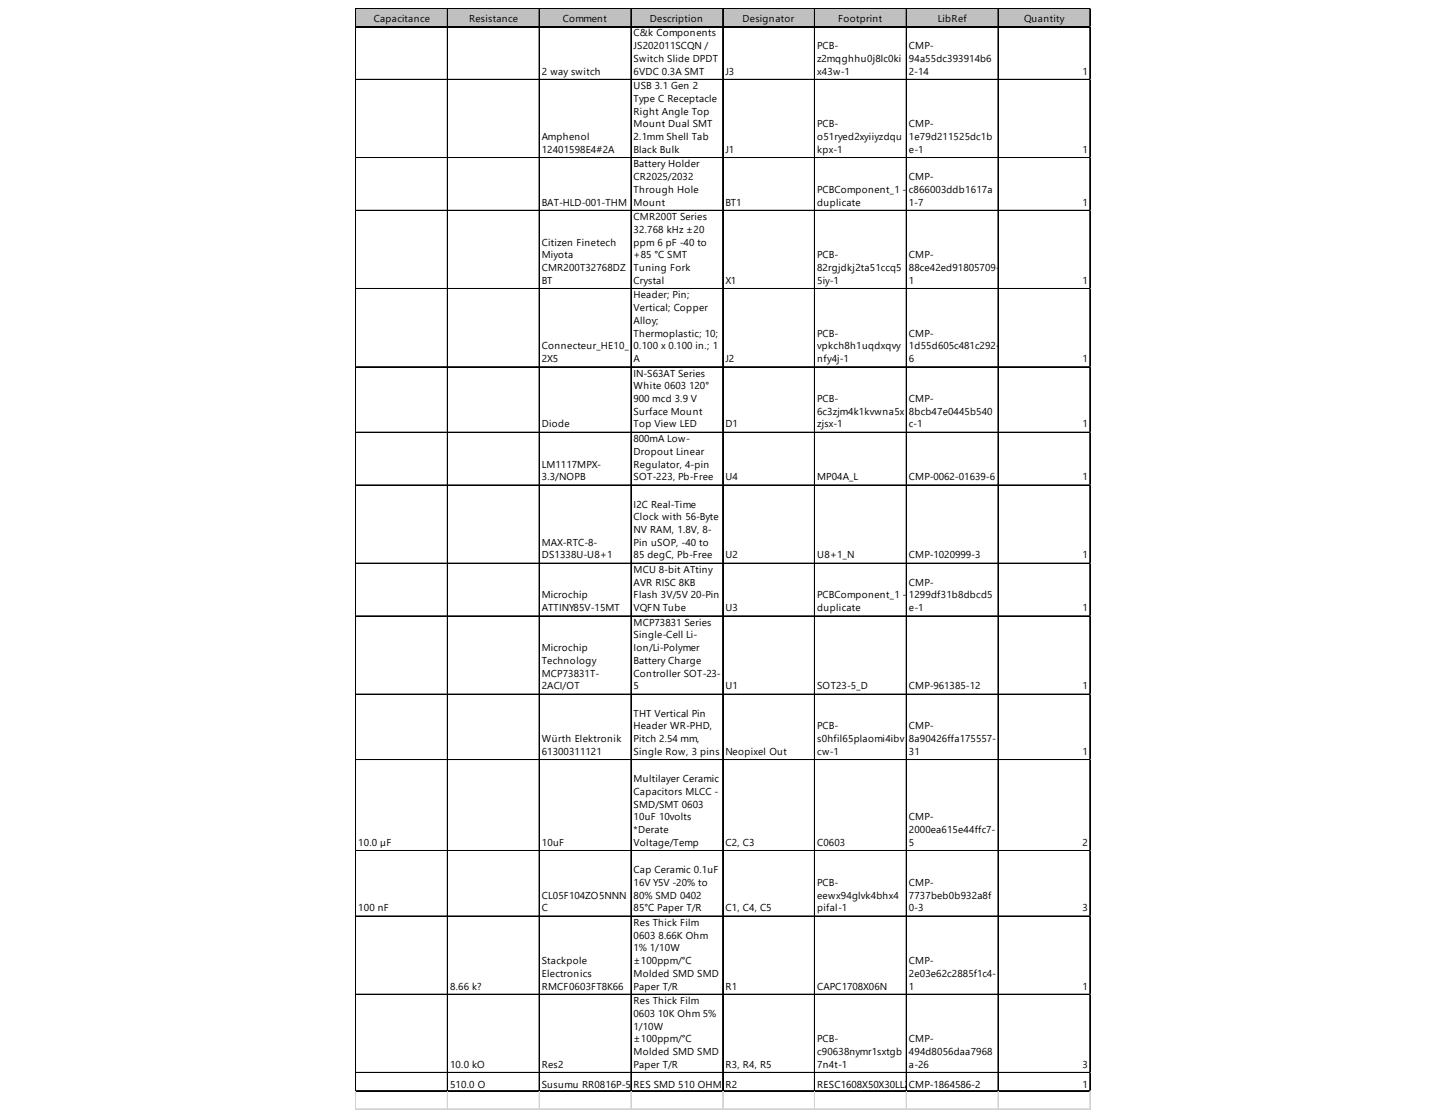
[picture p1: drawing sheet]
<svg xmlns="http://www.w3.org/2000/svg" width="279mm" height="216mm" viewBox="0 0 279 216" stroke-linecap="round" stroke-linejoin="round" font-family="sans-serif">
<defs><g id="words">
<g font-size="1.9">
<text x="72.1" y="4.2">Capacitance</text>
<text x="90.5" y="4.2">Resistance</text>
<text x="108.6" y="4.2">Comment</text>
<text x="125.4" y="4.2">Description</text>
<text x="143.3" y="4.2">Designator</text>
<text x="161.7" y="4.2">Footprint</text>
<text x="181" y="4.2">LibRef</text>
<text x="197.6" y="4.2">Quantity</text>
<text x="122.3" y="7">C&amp;k Components</text>
<text x="122.3" y="9.5">JS202011SCQN /</text>
<text x="122.3" y="11.9">Switch Slide DPDT</text>
<text x="157.7" y="9.5">PCB-</text>
<text x="157.7" y="11.9">z2mqghhu0j8lc0ki</text>
<text x="175.4" y="9.5">CMP-</text>
<text x="175.4" y="11.9">94a55dc393914b6</text>
<text x="104.5" y="14.4">2 way switch</text>
<text x="122.3" y="14.4">6VDC 0.3A SMT</text>
<text x="122.3" y="17.2">USB 3.1 Gen 2</text>
<text x="140" y="14.4">J3</text>
<text x="157.7" y="14.4">x43w-1</text>
<text x="175.4" y="14.4">2-14</text>
<text x="208.9" y="14.4">1</text>
<text x="122.3" y="19.7">Type C Receptacle</text>
<text x="122.3" y="22.1">Right Angle Top</text>
<text x="104.5" y="27">Amphenol</text>
<text x="104.5" y="29.5">12401598E4#2A</text>
<text x="122.3" y="24.6">Mount Dual SMT</text>
<text x="122.3" y="27">2.1mm Shell Tab</text>
<text x="122.3" y="29.5">Black Bulk</text>
<text x="140" y="29.5">J1</text>
<text x="157.7" y="24.6">PCB-</text>
<text x="157.7" y="27">o51ryed2xyiiyzdqu</text>
<text x="157.7" y="29.5">kpx-1</text>
<text x="175.4" y="24.6">CMP-</text>
<text x="175.4" y="27">1e79d211525dc1b</text>
<text x="175.4" y="29.5">e-1</text>
<text x="208.9" y="29.5">1</text>
<text x="122.3" y="32.3">Battery Holder</text>
<text x="122.3" y="34.8">CR2025/2032</text>
<text x="175.4" y="34.8">CMP-</text>
<text x="104.5" y="39.7">BAT-HLD-001-THM</text>
<text x="122.3" y="37.2">Through Hole</text>
<text x="122.3" y="39.7">Mount</text>
<text x="140" y="39.7">BT1</text>
<text x="157.7" y="37.2">PCBComponent_1 -</text>
<text x="157.7" y="39.7">duplicate</text>
<text x="175.4" y="37.2">c866003ddb1617a</text>
<text x="175.4" y="39.7">1-7</text>
<text x="208.9" y="39.7">1</text>
<text x="104.5" y="47.4">Citizen Finetech</text>
<text x="122.3" y="42.5">CMR200T Series</text>
<text x="122.3" y="44.9">32.768 kHz ±20</text>
<text x="122.3" y="47.4">ppm 6 pF -40 to</text>
<text x="104.5" y="49.8">Miyota</text>
<text x="104.5" y="52.3">CMR200T32768DZ</text>
<text x="122.3" y="49.8">+85 °C SMT</text>
<text x="122.3" y="52.3">Tuning Fork</text>
<text x="157.7" y="49.8">PCB-</text>
<text x="157.7" y="52.3">82rgjdkj2ta51ccq5</text>
<text x="175.4" y="49.8">CMP-</text>
<text x="175.4" y="52.3">88ce42ed91805709-</text>
<text x="104.5" y="54.8">BT</text>
<text x="122.3" y="54.8">Crystal</text>
<text x="122.3" y="57.6">Header; Pin;</text>
<text x="140" y="54.8">X1</text>
<text x="157.7" y="54.8">5iy-1</text>
<text x="175.4" y="54.8">1</text>
<text x="208.9" y="54.8">1</text>
<text x="122.3" y="60">Vertical; Copper</text>
<text x="122.3" y="62.5">Alloy;</text>
<text x="122.3" y="64.9">Thermoplastic; 10;</text>
<text x="157.7" y="64.9">PCB-</text>
<text x="175.4" y="64.9">CMP-</text>
<text x="104.5" y="67.4">Connecteur_HE10_</text>
<text x="104.5" y="69.8">2X5</text>
<text x="122.3" y="67.4">0.100 x 0.100 in.; 1</text>
<text x="122.3" y="69.8">A</text>
<text x="140" y="69.8">J2</text>
<text x="157.7" y="67.4">vpkch8h1uqdxqvy</text>
<text x="157.7" y="69.8">nfy4j-1</text>
<text x="175.4" y="67.4">1d55d605c481c292-</text>
<text x="175.4" y="69.8">6</text>
<text x="208.9" y="69.8">1</text>
<text x="122.3" y="72.7">IN-S63AT Series</text>
<text x="122.3" y="75.1">White 0603 120°</text>
<text x="122.3" y="77.6">900 mcd 3.9 V</text>
<text x="157.7" y="77.6">PCB-</text>
<text x="175.4" y="77.6">CMP-</text>
<text x="104.5" y="82.5">Diode</text>
<text x="122.3" y="80">Surface Mount</text>
<text x="122.3" y="82.5">Top View LED</text>
<text x="140" y="82.5">D1</text>
<text x="157.7" y="80">6c3zjm4k1kvwna5x</text>
<text x="157.7" y="82.5">zjsx-1</text>
<text x="175.4" y="80">8bcb47e0445b540</text>
<text x="175.4" y="82.5">c-1</text>
<text x="208.9" y="82.5">1</text>
<text x="122.3" y="85.3">800mA Low-</text>
<text x="122.3" y="87.7">Dropout Linear</text>
<text x="104.5" y="90.2">LM1117MPX-</text>
<text x="104.5" y="92.7">3.3/NOPB</text>
<text x="122.3" y="90.2">Regulator, 4-pin</text>
<text x="122.3" y="92.7">SOT-223, Pb-Free</text>
<text x="140" y="92.7">U4</text>
<text x="157.7" y="92.7">MP04A_L</text>
<text x="175.4" y="92.7">CMP-0062-01639-6</text>
<text x="208.9" y="92.7">1</text>
<text x="122.3" y="97.9">I2C Real-Time</text>
<text x="122.3" y="100.4">Clock with 56-Byte</text>
<text x="104.5" y="105.3">MAX-RTC-8-</text>
<text x="104.5" y="107.7">DS1338U-U8+1</text>
<text x="122.3" y="102.8">NV RAM, 1.8V, 8-</text>
<text x="122.3" y="105.3">Pin uSOP, -40 to</text>
<text x="122.3" y="107.7">85 degC, Pb-Free</text>
<text x="140" y="107.7">U2</text>
<text x="157.7" y="107.7">U8+1_N</text>
<text x="175.4" y="107.7">CMP-1020999-3</text>
<text x="208.9" y="107.7">1</text>
<text x="122.3" y="110.6">MCU 8-bit ATtiny</text>
<text x="122.3" y="113">AVR RISC 8KB</text>
<text x="175.4" y="113">CMP-</text>
<text x="104.5" y="115.5">Microchip</text>
<text x="104.5" y="117.9">ATTINY85V-15MT</text>
<text x="122.3" y="115.5">Flash 3V/5V 20-Pin</text>
<text x="122.3" y="117.9">VQFN Tube</text>
<text x="140" y="117.9">U3</text>
<text x="157.7" y="115.5">PCBComponent_1 -</text>
<text x="157.7" y="117.9">duplicate</text>
<text x="175.4" y="115.5">1299df31b8dbcd5</text>
<text x="175.4" y="117.9">e-1</text>
<text x="208.9" y="117.9">1</text>
<text x="104.5" y="125.6">Microchip</text>
<text x="122.3" y="120.7">MCP73831 Series</text>
<text x="122.3" y="123.2">Single-Cell Li-</text>
<text x="122.3" y="125.6">Ion/Li-Polymer</text>
<text x="104.5" y="128.1">Technology</text>
<text x="104.5" y="130.6">MCP73831T-</text>
<text x="122.3" y="128.1">Battery Charge</text>
<text x="122.3" y="130.6">Controller SOT-23-</text>
<text x="104.5" y="133">2ACI/OT</text>
<text x="122.3" y="133">5</text>
<text x="140" y="133">U1</text>
<text x="157.7" y="133">SOT23-5_D</text>
<text x="175.4" y="133">CMP-961385-12</text>
<text x="208.9" y="133">1</text>
<text x="104.5" y="143.2">Würth Elektronik</text>
<text x="122.3" y="138.3">THT Vertical Pin</text>
<text x="122.3" y="140.7">Header WR-PHD,</text>
<text x="122.3" y="143.2">Pitch 2.54 mm,</text>
<text x="157.7" y="140.7">PCB-</text>
<text x="157.7" y="143.2">s0hfil65plaomi4ibv</text>
<text x="175.4" y="140.7">CMP-</text>
<text x="175.4" y="143.2">8a90426ffa175557-</text>
<text x="104.5" y="145.6">61300311121</text>
<text x="122.3" y="145.6">Single Row, 3 pins</text>
<text x="140" y="145.6">Neopixel Out</text>
<text x="157.7" y="145.6">cw-1</text>
<text x="175.4" y="145.6">31</text>
<text x="208.9" y="145.6">1</text>
<text x="122.3" y="150.9">Multilayer Ceramic</text>
<text x="122.3" y="153.4">Capacitors MLCC -</text>
<text x="122.3" y="155.8">SMD/SMT 0603</text>
<text x="122.3" y="158.3">10uF 10volts</text>
<text x="122.3" y="160.7">*Derate</text>
<text x="175.4" y="158.3">CMP-</text>
<text x="175.4" y="160.7">2000ea615e44ffc7-</text>
<text x="69.1" y="163.2">10.0 µF</text>
<text x="104.5" y="163.2">10uF</text>
<text x="122.3" y="163.2">Voltage/Temp</text>
<text x="140" y="163.2">C2, C3</text>
<text x="157.7" y="163.2">C0603</text>
<text x="175.4" y="163.2">5</text>
<text x="208.9" y="163.2">2</text>
<text x="104.5" y="173.4">CL05F104ZO5NNN</text>
<text x="122.3" y="168.5">Cap Ceramic 0.1uF</text>
<text x="122.3" y="170.9">16V Y5V -20% to</text>
<text x="122.3" y="173.4">80% SMD 0402</text>
<text x="157.7" y="170.9">PCB-</text>
<text x="157.7" y="173.4">eewx94glvk4bhx4</text>
<text x="175.4" y="170.9">CMP-</text>
<text x="175.4" y="173.4">7737beb0b932a8f</text>
<text x="69.1" y="175.8">100 nF</text>
<text x="104.5" y="175.8">C</text>
<text x="122.3" y="175.8">85°C Paper T/R</text>
<text x="122.3" y="178.6">Res Thick Film</text>
<text x="140" y="175.8">C1, C4, C5</text>
<text x="157.7" y="175.8">pifal-1</text>
<text x="175.4" y="175.8">0-3</text>
<text x="208.9" y="175.8">3</text>
<text x="122.3" y="181.1">0603 8.66K Ohm</text>
<text x="122.3" y="183.5">1% 1/10W</text>
<text x="86.8" y="190.9">8.66 k?</text>
<text x="104.5" y="186">Stackpole</text>
<text x="104.5" y="188.5">Electronics</text>
<text x="104.5" y="190.9">RMCF0603FT8K66</text>
<text x="122.3" y="186">±100ppm/°C</text>
<text x="122.3" y="188.5">Molded SMD SMD</text>
<text x="122.3" y="190.9">Paper T/R</text>
<text x="140" y="190.9">R1</text>
<text x="157.7" y="190.9">CAPC1708X06N</text>
<text x="175.4" y="186">CMP-</text>
<text x="175.4" y="188.5">2e03e62c2885f1c4-</text>
<text x="175.4" y="190.9">1</text>
<text x="208.9" y="190.9">1</text>
<text x="122.3" y="193.7">Res Thick Film</text>
<text x="122.3" y="196.2">0603 10K Ohm 5%</text>
<text x="122.3" y="198.6">1/10W</text>
<text x="122.3" y="201.1">±100ppm/°C</text>
<text x="122.3" y="203.5">Molded SMD SMD</text>
<text x="157.7" y="201.1">PCB-</text>
<text x="157.7" y="203.5">c90638nymr1sxtgb</text>
<text x="175.4" y="201.1">CMP-</text>
<text x="175.4" y="203.5">494d8056daa7968</text>
<text x="86.8" y="206">10.0 kO</text>
<text x="86.8" y="209.9">510.0 O</text>
<text x="104.5" y="206">Res2</text>
<text x="104.5" y="209.9">Susumu RR0816P-511-S</text>
<text x="122.3" y="206">Paper T/R</text>
<text x="122.3" y="209.9">REDSMD 510 OHM</text>
<text x="139.8" y="209.9">0.5% 1/16W 0816</text>
<text x="140" y="206">R3, R4, R5</text>
<text x="140" y="209.9">R2</text>
<text x="157.7" y="206">7n4t-1</text>
<text x="157.7" y="209.9">RESC1608X50X30LL20T20</text>
<text x="175.4" y="206">a-26</text>
<text x="175.4" y="209.9">CMP-1864586-2</text>
<text x="208.9" y="206">3</text>
<text x="208.9" y="209.9">1</text>
</g>
</g></defs>
<path d="M68.7 1.7h141.7v3.6h-141.7z" fill="#c0c0c0"/>
<g fill="none" stroke="#000" stroke-width=".19">
<path d="M68.6 1.6v209M68.7 1.6v209M68.8 1.6h141.6M68.8 1.7h141.6M68.8 5.1h141.6M68.8 5.2h141.6M68.8 15.3h141.6M68.8 15.4h141.6M86.3 1.8v208.8M86.4 1.8v208.8M104 1.8v208.8M104.1 1.8v208.8"/>
<path d="M121.7 1.8v208.8M121.8 1.8v208.8M139.4 1.8v208.8M139.5 1.8v208.8M157.1 1.8v208.8M157.2 1.8v208.8M174.9 1.8v208.8M192.6 1.8v208.8M192.7 1.8v208.8M210.3 1.8v208.8M210.4 1.8v208.8M68.8 30.4h141.6"/>
<path d="M68.8 30.5h141.6M68.8 40.6h141.6M68.8 40.7h141.6M68.8 55.7h141.6M68.8 70.7h141.6M68.8 70.8h141.6M68.8 83.4h141.6M68.8 83.5h141.6M68.8 93.6h141.6M68.8 108.6h141.6M68.8 108.7h141.6M68.8 118.8h141.6"/>
<path d="M68.8 118.9h141.6M68.8 133.9h141.6M68.8 134h141.6M68.8 146.5h141.6M68.8 146.6h141.6M68.8 164.1h141.6M68.8 164.2h141.6M68.8 176.7h141.6M68.8 176.8h141.6M68.8 191.8h141.6M68.8 191.9h141.6M68.8 206.9h141.6"/>
<path d="M68.8 207h141.6M68.8 210.4h141.6M68.8 210.5h141.6"/>
</g>
<g fill="none" stroke="#d4d4d4" stroke-width=".19">
<path d="M210.4 1.6h.1M68.6 210.6v3.5M68.7 210.6v3.5M86.3 210.6v3.5M86.4 210.6v3.5M104 210.6v3.5M104.1 210.6v3.5M121.7 210.6v3.5M121.8 210.6v3.5M139.4 210.6v3.5M139.5 210.6v3.5M157.1 210.6v3.5"/>
<path d="M157.2 210.6v3.5M174.9 210.6v3.5M192.6 210.6v3.5M192.7 210.6v3.5M210.3 210.6v3.5M210.4 210.6v3.5"/>
</g>
<path d="M210.4 1.6l.1 .2z" fill="#d4d4d4"/>
<path d="M210.4 5.1h.1" fill="none" stroke="#d4d4d4" stroke-width=".19"/>
<path d="M210.4 5.1l.1 .2z" fill="#d4d4d4"/>
<path d="M210.4 15.3h.1" fill="none" stroke="#d4d4d4" stroke-width=".19"/>
<path d="M210.4 15.3l.1 .2z" fill="#d4d4d4"/>
<path d="M210.4 30.4h.1" fill="none" stroke="#d4d4d4" stroke-width=".19"/>
<path d="M210.4 30.4l.1 .2z" fill="#d4d4d4"/>
<path d="M210.4 40.6h.1" fill="none" stroke="#d4d4d4" stroke-width=".19"/>
<path d="M210.4 40.6l.1 .1z" fill="#d4d4d4"/>
<path d="M210.4 55.7h.1" fill="none" stroke="#d4d4d4" stroke-width=".19"/>
<path d="M210.4 55.7l.1 .1z" fill="#d4d4d4"/>
<path d="M210.4 70.7h.1" fill="none" stroke="#d4d4d4" stroke-width=".19"/>
<path d="M210.4 70.7l.1 .2z" fill="#d4d4d4"/>
<path d="M210.4 83.4h.1" fill="none" stroke="#d4d4d4" stroke-width=".19"/>
<path d="M210.4 83.4l.1 .2z" fill="#d4d4d4"/>
<path d="M210.4 93.6h.1" fill="none" stroke="#d4d4d4" stroke-width=".19"/>
<path d="M210.4 93.6l.1 .1z" fill="#d4d4d4"/>
<path d="M210.4 108.6h.1" fill="none" stroke="#d4d4d4" stroke-width=".19"/>
<path d="M210.4 108.6l.1 .2z" fill="#d4d4d4"/>
<path d="M210.4 118.8h.1" fill="none" stroke="#d4d4d4" stroke-width=".19"/>
<path d="M210.4 118.8l.1 .2z" fill="#d4d4d4"/>
<path d="M210.4 133.9h.1" fill="none" stroke="#d4d4d4" stroke-width=".19"/>
<path d="M210.4 133.9l.1 .2z" fill="#d4d4d4"/>
<path d="M210.4 146.5h.1" fill="none" stroke="#d4d4d4" stroke-width=".19"/>
<path d="M210.4 146.5l.1 .2z" fill="#d4d4d4"/>
<path d="M210.4 164.1h.1" fill="none" stroke="#d4d4d4" stroke-width=".19"/>
<path d="M210.4 164.1l.1 .2z" fill="#d4d4d4"/>
<path d="M210.4 176.7h.1" fill="none" stroke="#d4d4d4" stroke-width=".19"/>
<path d="M210.4 176.7l.1 .2z" fill="#d4d4d4"/>
<path d="M210.4 191.8h.1" fill="none" stroke="#d4d4d4" stroke-width=".19"/>
<path d="M210.4 191.8l.1 .2z" fill="#d4d4d4"/>
<path d="M210.4 206.9h.1" fill="none" stroke="#d4d4d4" stroke-width=".19"/>
<path d="M210.4 206.9l.1 .2z" fill="#d4d4d4"/>
<path d="M210.4 210.4h.1" fill="none" stroke="#d4d4d4" stroke-width=".19"/>
<path d="M210.4 210.4l.1 .2z" fill="#d4d4d4"/>
<path d="M68.6 213.9h141.9M68.6 214h141.9" fill="none" stroke="#d4d4d4" stroke-width=".19"/>
<use href="#words"/>
</svg>
